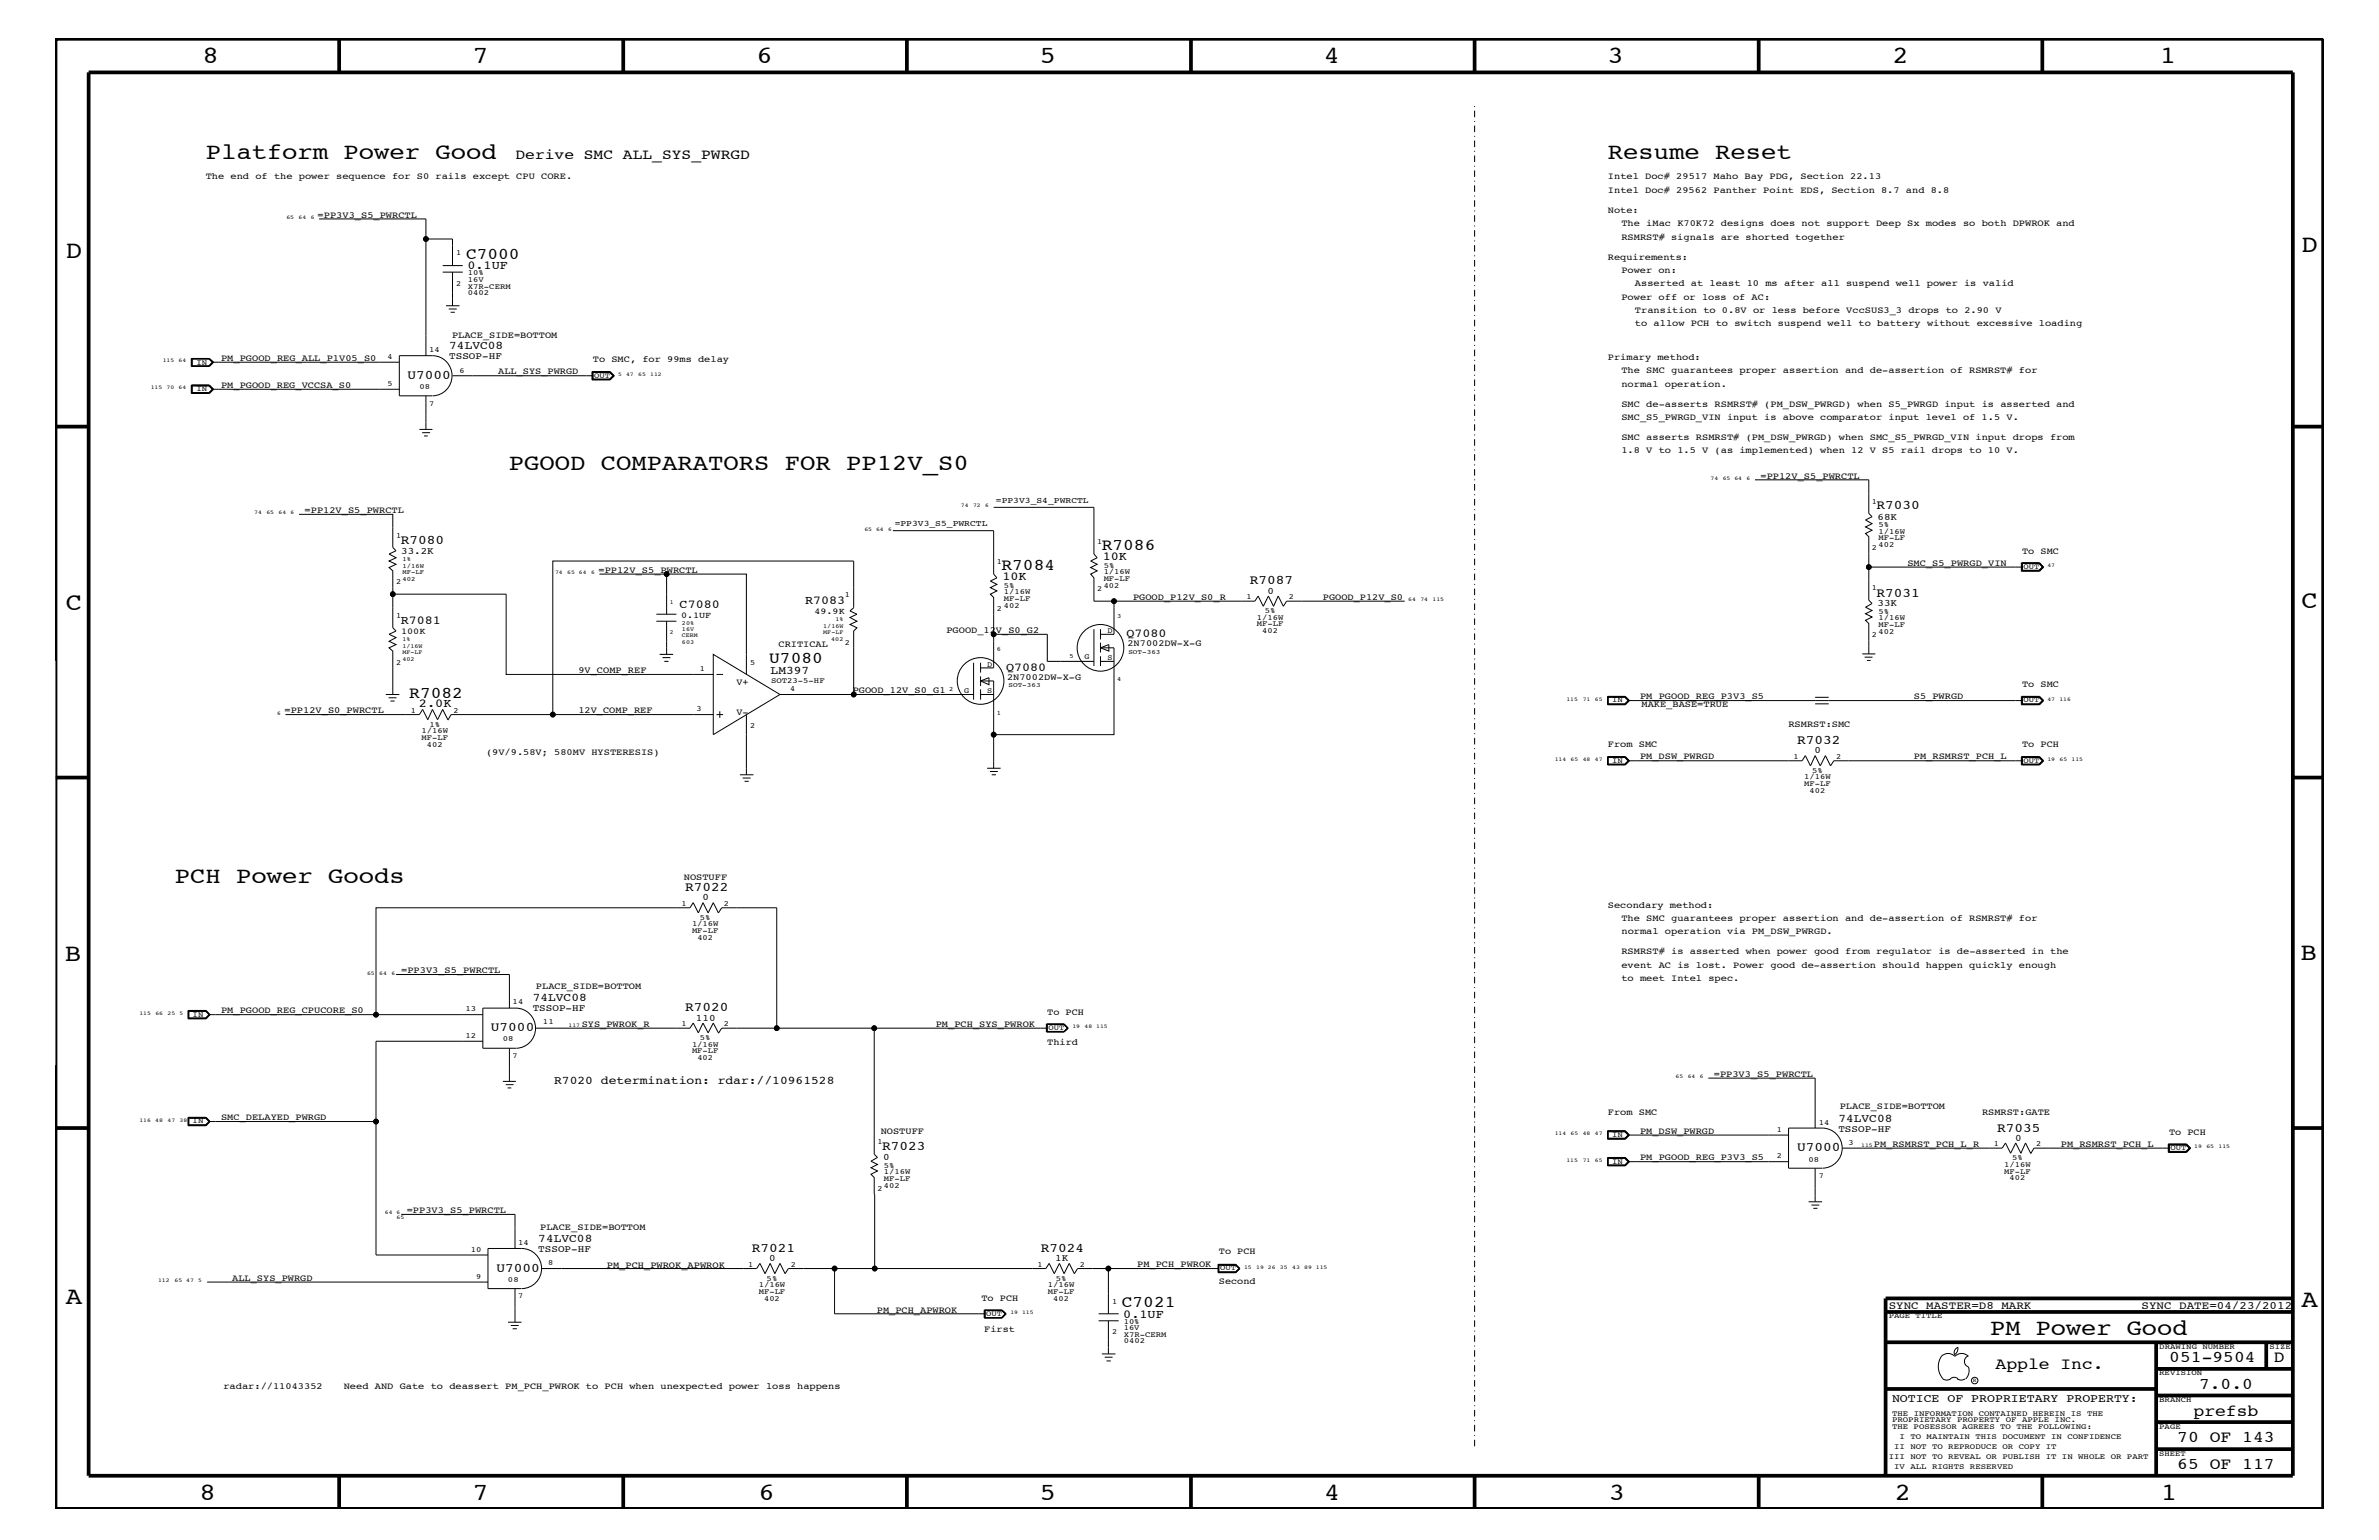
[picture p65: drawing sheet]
<svg xmlns="http://www.w3.org/2000/svg" width="432mm" height="279mm" viewBox="0 0 432 279" stroke-linecap="round" stroke-linejoin="round" font-family="sans-serif">
<defs><g id="words">
<g font-size="4.5">
<text x="36.7" y="11.5">8</text>
<text x="85.8" y="11.5">7</text>
<text x="137.3" y="11.5">6</text>
<text x="188.7" y="11.5">5</text>
<text x="240.3" y="11.5">4</text>
<text x="291.8" y="11.5">3</text>
<text x="343.5" y="11.5">2</text>
<text x="392" y="11.5">1</text>
<text x="11.9" y="46.8">D</text>
<text x="417.7" y="45.7">D</text>
<text x="11.9" y="110.6">C</text>
<text x="417.7" y="110.4">C</text>
<text x="11.8" y="174.3">B</text>
<text x="417.6" y="174.2">B</text>
<text x="11.9" y="236.7">A</text>
<text x="417.7" y="237.1">A</text>
<text x="36.2" y="272.1">8</text>
<text x="85.8" y="272.1">7</text>
<text x="137.7" y="272.1">6</text>
<text x="188.7" y="272.1">5</text>
<text x="240.4" y="272.1">4</text>
<text x="292" y="272.1">3</text>
<text x="343.9" y="272.1">2</text>
<text x="392.2" y="272.1">1</text>
</g>
<g font-size="4.1">
<text x="37.3" y="28.9">Platform Power Good</text>
<text x="291.8" y="28.9">Resume Reset</text>
<text x="92.4" y="85.2">PGOOD COMPARATORS FOR PP12V_S0</text>
<text x="31.7" y="160.2">PCH Power Goods</text>
<text x="361.2" y="242.3">PM Power Good</text>
</g>
<g font-size="3">
<text x="84.6" y="47">C7000</text>
<text x="200" y="99.9">R7086</text>
<text x="181.8" y="103.5">R7084</text>
<text x="139.6" y="120.3">U7080</text>
<text x="74.3" y="126.6">R7082</text>
<text x="203.6" y="237.2">C7021</text>
<text x="362.2" y="248.4">Apple Inc.</text>
<text x="393.7" y="247.1">051-9504</text>
<text x="399.2" y="252">7.0.0</text>
<text x="412.7" y="247.1">D</text>
<text x="398.1" y="256.8">prefsb</text>
<text x="395.2" y="261.6">70 OF 143</text>
<text x="395.2" y="266.6">65 OF 117</text>
</g>
<text font-size="2.6" x="93.6" y="28.8">Derive SMC ALL_SYS_PWRGD</text>
<g font-size="2.4">
<text x="74" y="68.8">U7000</text>
<text x="340.6" y="92.4">R7030</text>
<text x="72.7" y="98.7">R7080</text>
<text x="226.9" y="106">R7087</text>
<text x="340.6" y="108.2">R7031</text>
<text x="326.2" y="135">R7032</text>
<text x="124.3" y="161.7">R7022</text>
<text x="124.3" y="183.5">R7020</text>
<text x="89.1" y="187.1">U7000</text>
<text x="160.1" y="208.7">R7023</text>
<text x="326.2" y="208.9">U7000</text>
<text x="362.5" y="205.3">R7035</text>
<text x="136.4" y="227.1">R7021</text>
<text x="188.9" y="227.1">R7024</text>
<text x="90.1" y="230.7">U7000</text>
</g>
<g font-size="2.2">
<text x="84.8" y="48.8">0.1UF</text>
<text x="200.2" y="101.6">10K</text>
<text x="181.9" y="105.3">10K</text>
<text x="72.7" y="113.1">R7081</text>
<text x="123.4" y="110.3">C7080</text>
<text x="146.1" y="109.5">R7083</text>
<text x="204.5" y="115.6">Q7080</text>
<text x="182.6" y="121.7">Q7080</text>
<text x="76" y="128.3">2.0K</text>
<text x="203.9" y="239">0.1UF</text>
</g>
<g font-size="2.1">
<text x="81.5" y="63.4">74LVC08</text>
<text x="139.9" y="122.4">LM397</text>
<text x="96.7" y="181.6">74LVC08</text>
<text x="100.6" y="196.7">R7020 determination: rdar://10961528</text>
<text x="333.7" y="203.5">74LVC08</text>
<text x="97.7" y="225.3">74LVC08</text>
<text x="343.4" y="254.4">NOTICE OF PROPRIETARY PROPERTY:</text>
</g>
<g font-size="2">
<text x="342.8" y="237.4">SYNC_MASTER=D8_MARK</text>
<text x="388.7" y="237.4">SYNC_DATE=04/23/2012</text>
</g>
<g font-size="1.8">
<text x="81.5" y="65.1">TSSOP-HF</text>
<text x="340.8" y="94.3">68K</text>
<text x="72.8" y="100.4">33.2K</text>
<text x="230" y="107.7">0</text>
<text x="340.8" y="110">33K</text>
<text x="329.4" y="136.7">0</text>
<text x="127.5" y="163.4">0</text>
<text x="96.7" y="183.5">TSSOP-HF</text>
<text x="126.3" y="185.2">110</text>
<text x="333.7" y="205.3">TSSOP-HF</text>
<text x="365.8" y="207">0</text>
<text x="160.3" y="210.5">0</text>
<text x="97.7" y="227.1">TSSOP-HF</text>
<text x="139.6" y="228.8">0</text>
<text x="191.5" y="228.8">1K</text>
</g>
<g font-size="1.7">
<text x="37.3" y="32.5">The end of the power sequence for S0 rails except CPU CORE.</text>
<text x="291.8" y="32.5">Intel Doc# 29517 Maho Bay PDG, Section 22.13</text>
<text x="291.8" y="35">Intel Doc# 29562 Panther Point EDS, Section 8.7 and 8.8</text>
<text x="57.7" y="39.5">=PP3V3_S5_PWRCTL</text>
<text x="291.8" y="38.6">Note:</text>
<text x="294.3" y="41">The iMac K70K72 designs does not support Deep Sx modes so both DPWROK and</text>
<text x="291.8" y="47.1">Requirements:</text>
<text x="294.3" y="43.5">RSMRST# signals are shorted together</text>
<text x="294.3" y="49.6">Power on:</text>
<text x="296.8" y="51.9">Asserted at least 10 ms after all suspend well power is valid</text>
<text x="294.3" y="54.4">Power off or loss of AC:</text>
<text x="296.8" y="59.2">to allow PCH to switch suspend well to battery without excessive loading</text>
<text x="296.8" y="56.8">Transition to 0.8V or less before VccSUS3_3 drops to 2.90 V</text>
<text x="40.1" y="65.6">PM_PGOOD_REG_ALL_P1V05_S0</text>
<text x="82" y="61.4">PLACE_SIDE=BOTTOM</text>
<text x="107.6" y="65.7">To SMC, for 99ms delay</text>
<text x="291.8" y="65.3">Primary method:</text>
<text x="40.1" y="70.4">PM_PGOOD_REG_VCCSA_S0</text>
<text x="90.4" y="67.9">ALL_SYS_PWRGD</text>
<text x="294.3" y="70.1">normal operation.</text>
<text x="294.3" y="67.7">The SMC guarantees proper assertion and de-assertion of RSMRST# for</text>
<text x="294.3" y="76.2">SMC_S5_PWRGD_VIN input is above comparator input level of 1.5 V.</text>
<text x="294.3" y="73.8">SMC de-asserts RSMRST# (PM_DSW_PWRGD) when S5_PWRGD input is asserted and</text>
<text x="294.3" y="79.9">SMC asserts RSMRST# (PM_DSW_PWRGD) when SMC_S5_PWRGD_VIN input drops from</text>
<text x="294.3" y="82.2">1.8 V to 1.5 V (as implemented) when 12 V S5 rail drops to 10 V.</text>
<text x="319.5" y="86.9">=PP12V_S5_PWRCTL</text>
<text x="55.3" y="93.1">=PP12V_S5_PWRCTL</text>
<text x="367" y="100.4">To SMC</text>
<text x="108.6" y="104">=PP12V_S5_PWRCTL</text>
<text x="346.2" y="102.6">SMC_S5_PWRGD_VIN</text>
<text x="205.7" y="108.8">PGOOD_P12V_S0_R</text>
<text x="240.1" y="108.8">PGOOD_P12V_S0</text>
<text x="141.3" y="117.4">CRITICAL</text>
<text x="171.8" y="114.8">PGOOD_12V_S0_G2</text>
<text x="204.6" y="117.3">2N7002DW-X-G</text>
<text x="105" y="122.1">9V_COMP_REF</text>
<text x="133.7" y="124.2">V+</text>
<text x="154.8" y="125.8">PGOOD_12V_S0_G1</text>
<text x="182.8" y="123.4">2N7002DW-X-G</text>
<text x="367" y="124.7">To SMC</text>
<text x="51.6" y="129.4">=PP12V_S0_PWRCTL</text>
<text x="105" y="129.4">12V_COMP_REF</text>
<text x="133.7" y="129.7">V-</text>
<text x="297.7" y="126.9">PM_PGOOD_REG_P3V3_S5</text>
<text x="297.9" y="128.3">MAKE_BASE=TRUE</text>
<text x="324.6" y="131.9">RSMRST:SMC</text>
<text x="347.4" y="126.9">S5_PWRGD</text>
<text x="88.2" y="136.9">(9V/9.58V; 580MV HYSTERESIS)</text>
<text x="291.8" y="135.6">From SMC</text>
<text x="297.7" y="137.8">PM_DSW_PWRGD</text>
<text x="347.4" y="137.8">PM_RSMRST_PCH_L</text>
<text x="367" y="135.6">To PCH</text>
<text x="124.1" y="159.6">NOSTUFF</text>
<text x="291.8" y="164.7">Secondary method:</text>
<text x="294.3" y="167.1">The SMC guarantees proper assertion and de-assertion of RSMRST# for</text>
<text x="294.3" y="173.2">RSMRST# is asserted when power good from regulator is de-asserted in the</text>
<text x="294.3" y="169.5">normal operation via PM_DSW_PWRGD.</text>
<text x="72.8" y="176.6">=PP3V3_S5_PWRCTL</text>
<text x="97.3" y="179.5">PLACE_SIDE=BOTTOM</text>
<text x="294.3" y="175.6">event AC is lost. Power good de-assertion should happen quickly enough</text>
<text x="294.3" y="178">to meet Intel spec.</text>
<text x="40.1" y="183.8">PM_PGOOD_REG_CPUCORE_S0</text>
<text x="190.1" y="184.1">To PCH</text>
<text x="105.6" y="186.3">SYS_PWROK_R</text>
<text x="169.8" y="186.3">PM_PCH_SYS_PWROK</text>
<text x="190.1" y="189.5">Third</text>
<text x="311.1" y="195.4">=PP3V3_S5_PWRCTL</text>
<text x="40.1" y="203.2">SMC_DELAYED_PWRGD</text>
<text x="291.8" y="202.3">From SMC</text>
<text x="333.9" y="201.2">PLACE_SIDE=BOTTOM</text>
<text x="359.7" y="202.3">RSMRST:GATE</text>
<text x="159.9" y="205.8">NOSTUFF</text>
<text x="297.7" y="205.7">PM_DSW_PWRGD</text>
<text x="340.1" y="208.1">PM_RSMRST_PCH_L_R</text>
<text x="374.1" y="208.1">PM_RSMRST_PCH_L</text>
<text x="393.7" y="205.9">To PCH</text>
<text x="297.7" y="210.5">PM_PGOOD_REG_P3V3_S5</text>
<text x="73.8" y="220.1">=PP3V3_S5_PWRCTL</text>
<text x="98" y="223.1">PLACE_SIDE=BOTTOM</text>
<text x="221.2" y="227.5">To PCH</text>
<text x="42.2" y="232.4">ALL_SYS_PWRGD</text>
<text x="110.2" y="230.1">PM_PCH_PWROK_APWROK</text>
<text x="206.4" y="229.9">PM_PCH_PWROK</text>
<text x="221.2" y="232.9">Second</text>
<text x="159.2" y="238.2">PM_PCH_APWROK</text>
<text x="178.1" y="236">To PCH</text>
<text x="178.6" y="241.8">First</text>
<text x="40.6" y="252.1">radar://11043352</text>
<text x="62.4" y="252.1">Need AND Gate to deassert PM_PCH_PWROK to PCH when unexpected power loss happens</text>
</g>
<g font-size="1.6">
<text x="123.6" y="112">0.1UF</text>
<text x="147.8" y="111.4">49.9K</text>
<text x="72.8" y="115">100K</text>
</g>
<g font-size="1.5">
<text x="162.4" y="95.4">=PP3V3_S5_PWRCTL</text>
<text x="180.8" y="91.2">=PP3V3_S4_PWRCTL</text>
</g>
<g font-size="1.4">
<text x="82.8" y="46.3">1</text>
<text x="82.8" y="51.8">2</text>
<text x="84.9" y="50">10%</text>
<text x="84.9" y="52.4">X7R-CERM</text>
<text x="84.9" y="51.1">16V</text>
<text x="84.9" y="53.5">0402</text>
<text x="70.4" y="65.1">4</text>
<text x="77.9" y="64">14</text>
<text x="35.6" y="66.2">IN</text>
<text x="35.6" y="71">IN</text>
<text x="70.4" y="70">5</text>
<text x="76.1" y="70.6">08</text>
<text x="83.4" y="67.6">6</text>
<text x="107.9" y="68.5">OUT</text>
<text x="77.9" y="73.7">7</text>
<text x="339.8" y="91.4">1</text>
<text x="341" y="95.6">5%</text>
<text x="71.9" y="97.6">1</text>
<text x="199.1" y="98.7">1</text>
<text x="339.8" y="99.8">2</text>
<text x="341" y="98">MF-LF</text>
<text x="341" y="96.8">1/16W</text>
<text x="341" y="99.3">402</text>
<text x="71.9" y="106">2</text>
<text x="180.9" y="102.4">1</text>
<text x="182.2" y="107.8">1/16W</text>
<text x="182.2" y="106.6">5%</text>
<text x="199.1" y="107.2">2</text>
<text x="200.3" y="104.2">1/16W</text>
<text x="200.3" y="106.6">402</text>
<text x="200.3" y="103">5%</text>
<text x="200.3" y="105.4">MF-LF</text>
<text x="339.8" y="107.1">1</text>
<text x="367.3" y="103.2">OUT</text>
<text x="71.9" y="112">1</text>
<text x="153.3" y="108.4">1</text>
<text x="180.9" y="110.9">2</text>
<text x="182.2" y="110.3">402</text>
<text x="182.2" y="109.1">MF-LF</text>
<text x="226.2" y="108.7">1</text>
<text x="228.1" y="113.7">MF-LF</text>
<text x="228.1" y="112.5">1/16W</text>
<text x="229.6" y="111.2">5%</text>
<text x="233.9" y="108.7">2</text>
<text x="341" y="113.7">MF-LF</text>
<text x="341" y="111.4">5%</text>
<text x="341" y="112.6">1/16W</text>
<text x="153.3" y="117">2</text>
<text x="196.8" y="119.6">G</text>
<text x="201" y="114.8">D</text>
<text x="201" y="119.7">S</text>
<text x="229.1" y="114.8">402</text>
<text x="339.8" y="115.6">2</text>
<text x="341" y="115">402</text>
<text x="71.9" y="120.6">2</text>
<text x="127" y="121.8">1</text>
<text x="136.1" y="120.6">5</text>
<text x="140" y="124">SOT23-5-HF</text>
<text x="143.4" y="125.4">4</text>
<text x="175" y="125.7">G</text>
<text x="179.2" y="120.9">D</text>
<text x="179.2" y="125.8">S</text>
<text x="74.6" y="129.3">1</text>
<text x="77.9" y="131.9">1%</text>
<text x="82.3" y="129.3">2</text>
<text x="126.4" y="129.1">3</text>
<text x="292.6" y="127.5">IN</text>
<text x="367.3" y="127.5">OUT</text>
<text x="76.5" y="134.2">MF-LF</text>
<text x="76.5" y="133">1/16W</text>
<text x="77.5" y="135.5">402</text>
<text x="136.1" y="132.1">2</text>
<text x="325.5" y="137.7">1</text>
<text x="333.2" y="137.7">2</text>
<text x="292.6" y="138.4">IN</text>
<text x="327.4" y="142.6">MF-LF</text>
<text x="327.4" y="141.4">1/16W</text>
<text x="328.4" y="143.9">402</text>
<text x="328.9" y="140.2">5%</text>
<text x="367.3" y="138.4">OUT</text>
<text x="123.7" y="164.4">1</text>
<text x="127" y="166.9">5%</text>
<text x="131.4" y="164.4">2</text>
<text x="125.6" y="168.1">1/16W</text>
<text x="125.6" y="169.3">MF-LF</text>
<text x="126.6" y="170.5">402</text>
<text x="35" y="184.4">IN</text>
<text x="84.5" y="183.5">13</text>
<text x="93" y="182.2">14</text>
<text x="98.6" y="185.9">11</text>
<text x="84.5" y="188.3">12</text>
<text x="91.3" y="188.9">08</text>
<text x="93" y="192">7</text>
<text x="123.7" y="186.1">1</text>
<text x="125.6" y="191.1">MF-LF</text>
<text x="125.6" y="189.9">1/16W</text>
<text x="127" y="188.7">5%</text>
<text x="131.4" y="186.1">2</text>
<text x="190.3" y="186.9">OUT</text>
<text x="126.6" y="192.3">402</text>
<text x="35" y="203.8">IN</text>
<text x="159.3" y="207.6">1</text>
<text x="292.6" y="206.3">IN</text>
<text x="322.5" y="205.3">1</text>
<text x="330.1" y="204.1">14</text>
<text x="335.5" y="207.7">3</text>
<text x="361.9" y="208">1</text>
<text x="369.6" y="208">2</text>
<text x="394" y="208.7">OUT</text>
<text x="160.4" y="214.2">MF-LF</text>
<text x="160.4" y="213">1/16W</text>
<text x="160.4" y="211.9">5%</text>
<text x="160.4" y="215.5">402</text>
<text x="292.6" y="211.1">IN</text>
<text x="322.5" y="210.2">2</text>
<text x="328.3" y="210.8">08</text>
<text x="330.1" y="213.8">7</text>
<text x="363.8" y="213">MF-LF</text>
<text x="363.8" y="211.7">1/16W</text>
<text x="364.7" y="214.2">402</text>
<text x="365.2" y="210.5">5%</text>
<text x="159.3" y="216.1">2</text>
<text x="85.4" y="227.1">10</text>
<text x="94.1" y="225.9">14</text>
<text x="86.4" y="232">9</text>
<text x="92.2" y="232.6">08</text>
<text x="99.5" y="229.6">8</text>
<text x="135.8" y="229.8">1</text>
<text x="137.7" y="233.5">1/16W</text>
<text x="139.1" y="232.4">5%</text>
<text x="143.5" y="229.8">2</text>
<text x="188.3" y="229.8">1</text>
<text x="190.2" y="233.5">1/16W</text>
<text x="191.6" y="232.4">5%</text>
<text x="196" y="229.8">2</text>
<text x="221.5" y="230.5">OUT</text>
<text x="94.1" y="235.6">7</text>
<text x="137.7" y="234.7">MF-LF</text>
<text x="138.7" y="236">402</text>
<text x="179" y="238.8">OUT</text>
<text x="190.2" y="234.7">MF-LF</text>
<text x="191.2" y="236">402</text>
<text x="201.8" y="236.6">1</text>
<text x="342.8" y="239.2">PAGE TITLE</text>
<text x="201.8" y="242">2</text>
<text x="204" y="240.2">10%</text>
<text x="204" y="243.7">0402</text>
<text x="204" y="241.3">16V</text>
<text x="204" y="242.5">X7R-CERM</text>
<text x="391.9" y="244.7">DRAWING NUMBER</text>
<text x="411.9" y="244.7">SIZE</text>
<text x="391.9" y="249.5">REVISION</text>
<text x="343.4" y="256.8">THE INFORMATION CONTAINED HEREIN IS THE</text>
<text x="391.9" y="254.4">BRANCH</text>
<text x="343.4" y="258">PROPRIETARY PROPERTY OF APPLE INC.</text>
<text x="343.4" y="259.3">THE POSESSOR AGREES TO THE FOLLOWING:</text>
<text x="343.8" y="262.9">II NOT TO REPRODUCE OR COPY IT</text>
<text x="344.8" y="261.1">I TO MAINTAIN THIS DOCUMENT IN CONFIDENCE</text>
<text x="391.9" y="259.3">PAGE</text>
<text x="342.8" y="264.7">III NOT TO REVEAL OR PUBLISH IT IN WHOLE OR PART</text>
<text x="343.8" y="266.6">IV ALL RIGHTS RESERVED</text>
<text x="391.9" y="264.1">SHEET</text>
</g>
<g font-size="1.2">
<text x="73.1" y="101.8">1%</text>
<text x="73.1" y="103">1/16W</text>
<text x="73.1" y="104.2">MF-LF</text>
<text x="73.1" y="105.4">402</text>
<text x="202.8" y="112">3</text>
<text x="180.9" y="118.1">6</text>
<text x="194.1" y="119.3">5</text>
<text x="204.8" y="118.6">SOT-363</text>
<text x="172.3" y="125.4">2</text>
<text x="183" y="124.7">SOT-363</text>
<text x="202.8" y="123.6">4</text>
<text x="180.9" y="129.7">1</text>
</g>
<g font-size="1.1">
<text x="121.6" y="109.7">1</text>
<text x="123.8" y="113.3">20%</text>
<text x="149.4" y="113.9">1/16W</text>
<text x="151.6" y="112.7">1%</text>
<text x="73.1" y="116.4">1%</text>
<text x="73.1" y="118.7">MF-LF</text>
<text x="73.1" y="117.5">1/16W</text>
<text x="121.6" y="115.1">2</text>
<text x="123.8" y="116.8">603</text>
<text x="123.8" y="114.4">16V</text>
<text x="123.8" y="115.6">CERM</text>
<text x="149.4" y="115.1">MF-LF</text>
<text x="150.9" y="116.4">402</text>
<text x="73.1" y="120">402</text>
</g>
<g font-size="1">
<text x="52" y="39.7">65</text>
<text x="54.2" y="39.7">64</text>
<text x="56.4" y="39.7">6</text>
<text x="29.5" y="65.7">115</text>
<text x="32.4" y="65.7">64</text>
<text x="27.3" y="70.6">115</text>
<text x="30.2" y="70.6">70</text>
<text x="32.4" y="70.6">64</text>
<text x="112.2" y="68.2">5</text>
<text x="113.6" y="68.2">47</text>
<text x="115.8" y="68.2">65</text>
<text x="118" y="68.2">112</text>
<text x="310.5" y="87.1">74</text>
<text x="312.7" y="87.1">65 64</text>
<text x="317" y="87.1">6</text>
<text x="46.1" y="93.3">74</text>
<text x="48.3" y="93.3">65</text>
<text x="50.5" y="93.3">64</text>
<text x="52.7" y="93.3">6</text>
<text x="174.4" y="92.1">74</text>
<text x="176.6" y="92.1">72</text>
<text x="178.8" y="92.1">6</text>
<text x="156.9" y="96.3">65 64</text>
<text x="161.2" y="96.3">6</text>
<text x="100.8" y="104.2">74</text>
<text x="103" y="104.2">65 64</text>
<text x="107.3" y="104.2">6</text>
<text x="371.6" y="102.9">47</text>
<text x="255.6" y="109.1">64</text>
<text x="257.8" y="109.1">74</text>
<text x="260" y="109.1">115</text>
<text x="50.3" y="129.7">6</text>
<text x="284.3" y="127.1">115</text>
<text x="287.3" y="127.1">71</text>
<text x="289.5" y="127.1">65</text>
<text x="371.6" y="127.1">47</text>
<text x="373.8" y="127.1">116</text>
<text x="282.2" y="138">114</text>
<text x="285.1" y="138">65</text>
<text x="287.3" y="138">48</text>
<text x="289.5" y="138">47</text>
<text x="371.6" y="138">19</text>
<text x="373.8" y="138">65</text>
<text x="376" y="138">115</text>
<text x="66.6" y="176.8">65</text>
<text x="68.8" y="176.8">64</text>
<text x="71" y="176.8">6</text>
<text x="25.3" y="184.1">115</text>
<text x="28.2" y="184.1">66</text>
<text x="30.4" y="184.1">25</text>
<text x="32.6" y="184.1">5</text>
<text x="103.2" y="186.3">117</text>
<text x="194.6" y="186.5">19</text>
<text x="196.9" y="186.5">48 115</text>
<text x="304.1" y="195.6">65</text>
<text x="306.3" y="195.6">64</text>
<text x="308.5" y="195.6">6</text>
<text x="25.3" y="203.5">116</text>
<text x="28.2" y="203.5">48</text>
<text x="30.4" y="203.5">47</text>
<text x="32.6" y="203.5">38</text>
<text x="282.2" y="205.9">114</text>
<text x="285.1" y="205.9">65</text>
<text x="287.3" y="205.9">48</text>
<text x="289.5" y="205.9">47</text>
<text x="337.8" y="208.1">115</text>
<text x="398.3" y="208.3">19</text>
<text x="400.5" y="208.3">65</text>
<text x="402.7" y="208.3">115</text>
<text x="284.3" y="210.8">115</text>
<text x="287.3" y="210.8">71</text>
<text x="289.5" y="210.8">65</text>
<text x="69.8" y="220.3">64 6</text>
<text x="72" y="221.2">65</text>
<text x="28.7" y="232.6">112</text>
<text x="31.7" y="232.6">65 47</text>
<text x="36" y="232.6">5</text>
<text x="225.8" y="230.2">15</text>
<text x="228" y="230.2">19 26</text>
<text x="232.3" y="230.2">35</text>
<text x="234.5" y="230.2">43</text>
<text x="236.7" y="230.2">89 115</text>
<text x="183.4" y="238.4">19 115</text>
<text x="358.1" y="250.7">R</text>
</g>
</g></defs>
<g fill="none" stroke="#000" stroke-width=".18">
<path d="M57.9 39.7h19.4v24.8M77.3 43.4h4.8v4.8M80.4 48.2h3.6M80.4 49.4h3.6M80.9 55.5h2.5M81.5 56.1h1.4M81.8 56.7h.8M82.1 49.4v6.1M34.7 65h3.3l.8 .7-.8 .8h-3.3zM34.7 69.9h3.3l.8 .7-.8 .8h-3.3zM34.8 65.1h3.1M34.8 70h3.1l.7 .6-.7 .7"/>
<path d="M34.8 66.4h3.1M34.8 65v1.5M34.8 69.9v1.4h3.1M34.9 65.1v1.3M34.9 70h3l.6 .6-.6 .6h-3zM37.9 65.1l.6 .6M37.9 65l.8 .7-.8 .8M37.9 69.9l.8 .7-.8 .7M37.9 65.1l.7 .6-.7 .7M38.5 65.7h34M38.5 70.6h34M38.5 65.7l-.6 .7"/>
<path d="M76.1 77.9h2.4M76.6 78.5h1.5M77 79.1h.6M77.3 71.8v6.1M78.6 71.8a3.6 3.6 0 0 0 3.4-3.7 3.6 3.6 0 0 0-3.5-3.6h-6v7.3h6M82.1 68.2h25.5M107.4 67.4h3.4l.7 .8-.7 .7h-3.4zM107.6 67.5v1.3M107.6 67.6h3.1l.6 .6-.6 .6h-3.1M110.7 67.5l.7 .7-.7 .6M110.7 67.5h-3.2v1.3h3.2M110.7 67.5l.6 .7-.6 .6"/>
<path d="M54.3 93.3h17v6l.6 .6-1.3 .6 1.3 .7-1.3 .6 1.3 .6-1.3 .6 .7 .6v4.2h20.6v14.6h37.6M162.1 96.3h18.3v7.9l.5 .6-1.1 .6 1.1 .6-1.1 .6 1.1 .6-1.1 .6 .6 .6v12.8h-2.4M180.4 92h18.2v8.5l.5 .7-1.1 .6 1.1 .6-1.1 .6 1.1 .6-1.1 .6 .6 .6v4.3h3.6M318.5 87.1h20.7v6.1l.6 .5-1.2 .6 1.2 .7-1.2 .6 1.2 .6-1.2 .6 .6 .6v5.5h27.9M71.3 107.8v6.1l.6 .6-1.3 .6 1.3 .6-1.3 .7 1.3 .5-1.3 .6 .7 .6v7.9M108.8 104.2h12.2M119.1 111.4h3.7M119.1 112.7h3.7M119.7 118.7h2.5M120.2 119.3h1.5M120.6 120h.7M121 111.4v-7.2h14.5v18.2"/>
<path d="M121 112.7v6M180.4 115.1h9.7v4.9h8.5M198.6 114.1v6.7M199.7 117.5l1.6-.6v1.2zM199.7 114.1v1.9M199.7 116.6v1.8M199.7 119.1v1.7M199.7 120h2.5M199.7 117.5h2.5v15.8h-21.8v-9.8h-2.4M254.9 109.1h-21.4l-.6 .9-.9-1.9-.8 1.9-1-1.9-.9 1.9-.9-1.9-.6 1h-25.6v6h-2.5M338 118.6h2.4M338.4 119.2h1.5"/>
<path d="M338.9 119.8h.6M339.2 102.9v6l.6 .6-1.2 .7 1.2 .6-1.2 .6 1.2 .5-1.2 .6 .6 .6v5.5M366.9 102.1h3.3l.7 .8-.7 .7h-3.3zM370.1 102.2l.7 .7-.7 .6M370.1 102.2l.6 .7-.6 .6M370.1 102.2h-3v1.3h3M370.2 102.1l.7 .8-.7 .7h-3.2v-1.5M51.8 129.6h24.3l.6-.9 .9 1.9 .9-1.9 .9 1.9 1-1.9 .9 1.9M70 126h2.5M70.5 126.6h1.5M70.9 127.2h.7M129.5 129.6h-47.6l-.6 1.1"/>
<path d="M130.1 129.6h1.1M130.1 122.4h1.1M130.6 129.1v1.1M135.5 129.6v11M141.6 126l-12.1-7.3v14.6l12.1-7.3h13.3M176.7 126h-21.8v-11.5l.6-.6-1.2-.6 1.2-.6-1.2-.7 1.2-.6-1.2-.6 .6-.5v-8.5h-54.6v27.8M176.7 120.2v6.7M178 123.5l1.5-.5v1.2zM178 120.2v1.8M178 122.7v1.8M178 125.1v1.8M178 126h2.4"/>
<path d="M179.2 139.4h2.4M179.7 140h1.4M180.4 133.3v6.1M291.8 126.3h3.2l.8 .8-.8 .8h-3.2zM291.8 126.4h3.2M291.8 137.3h3.2M291.8 127.8h3.2M291.8 137.3h3.2l.8 .7-.8 .8h-3.2zM291.8 138.7h3.2M291.9 126.4v1.4M291.9 137.3v1.4M291.9 126.5h3l.6 .6"/>
<path d="M291.9 137.4h3l.6 .6M295 126.4l.7 .7-.7 .7M295 137.3l.7 .7-.7 .7M295 126.4l.6 .7-.6 .7M295 137.3l.6 .7-.6 .7M295.5 127.1l-.6 .6h-3M295.5 138l-.6 .6h-3M295.5 127.1h71.6M295.5 138h31.6l.6-.9 .9 1.9 .9-1.9 .9 1.9 .9-1.9 1 1.9 .5-1h34.3M329.5 127.7h2.4M329.5 126.5h2.4M366.9 126.3h3.3l.7 .8-.7 .8h-3.3z"/>
<path d="M366.9 137.3h3.3l.7 .7-.7 .8h-3.3zM367 126.4h3.2l.7 .7-.7 .7h-3.2zM367 137.3h3.2l.7 .7-.7 .7h-3.2zM367.1 126.5h3l.6 .6-.6 .6h-3M367.1 137.4h3l.6 .6-.6 .6h-3M367.1 126.4v1.4M367.1 137.3v1.4M370.1 126.4l.7 .7-.7 .7M370.1 137.3l.7 .7-.7 .7M134.3 140.6h2.4M134.8 141.2h1.4M135.1 141.8h.8"/>
<path d="M180 140.6h.8M71.9 176.8h20.6v6.1M34.1 183.3h3.3l.7 .8-.7 .7h-3.3zM34.3 183.5h3l.6 .6-.6 .6h-3zM37.3 183.4l.7 .7-.7 .7M37.3 183.4h-3.1v1.4h3.1M37.3 183.4l.8 .7M37.9 184.1h49.7M38.1 184.1l-.8 .7M68.2 184.1v-19.4h57l.6-.9 1 1.8 .8-1.8 .9 1.8 1-1.8 .9 1.8 .6-.9h10v21.8h-10l-.6 1M87.6 188.9h-19.4v38.8h20.4M91.3 196.2h2.3"/>
<path d="M91.8 196.8h1.4M92.1 197.4h.7M92.5 190.2v6M93.7 190.2a3.6 3.6 0 0 0 3.5-3.7 3.6 3.6 0 0 0-3.6-3.6h-6v7.3h6M97.3 186.5h27.9l.6-.9 1 1.8 .8-1.8 .9 1.8 1-1.8 .9 1.8M141 186.5h49.1M158.7 186.5v22.9l.6 .6-1.2 .7 1.2 .6-1.2 .6 1.2 .6-1.2 .5 .6 .6 .1 16.5M190 187.1h3.1M190 185.8v1.4M190 185.9h3.1M190.1 185.9v1.2M193.1 185.8l.7 .7"/>
<path d="M193.1 185.9l.7 .6M193.1 185.8h-3.2v1.4h3.2M193.1 185.9l.6 .6-.6 .6M193.1 185.8l.8 .7-.8 .7M193.8 186.5l-.7 .7M193.8 186.5l-.7 .6M310.1 195.6h19.4v9.1M34.1 202.7h3.3l.7 .8-.7 .7h-3.3zM34.3 202.9h3l.6 .6-.6 .6h-3zM37.3 202.8l.7 .7-.7 .7M37.3 202.8h-3.1v1.4h3.1M37.3 202.8l.8 .7"/>
<path d="M37.9 203.5h30.3M38.1 203.5l-.8 .7M291.8 210.1h3.2M291.8 205.2h3.2l.8 .7-.8 .8h-3.2zM291.8 210h3.2l.8 .8-.8 .7h-3.2zM291.8 211.4h3.2M291.9 205.3h3.1l.6 .6-.6 .6h-3.1zM291.9 210.1v1.3M291.9 205.3h3l.6 .6M291.9 210.2h3l.6 .6M295 205.2l.7 .7-.7 .7h-3.2M295 210.1l.7 .7-.7 .6"/>
<path d="M295 210.1l.6 .7-.6 .6M295.5 205.9l-.6 .6M295.5 210.8l-.6 .6h-3M295.5 205.9h29.1M295.5 210.8h29.1M328.3 218h2.4M328.8 218.6h1.4M329.1 219.2h.8M329.5 211.9v6.1M330.8 211.9a3.6 3.6 0 0 0 3.6-3.6 3.6 3.6 0 0 0-3.7-3.6h-6.1v7.2h6.1M334.4 208.3h29l.6-.9 .9 1.8 1-1.8 .9 1.8 .8-1.8 1 1.8M393.6 207.5h3.3l.7 .8-.7 .8h-3.3z"/>
<path d="M393.7 208.3h-24.5l-.6 1M393.7 207.7h3.1l.6 .6-.6 .7h-3.1zM396.8 207.7l.6 .6-.6 .6h-3.1M396.9 209.1l.6-.8-.6-.7h-3.3v1.5M37.6 232.6h51M72.8 220.3h20.7v6.2M92.2 239.9h2.5M93.5 233.8v6.1M94.7 233.8a3.6 3.6 0 0 0 3.6-3.7 3.6 3.6 0 0 0-3.6-3.6h-6.1v7.3h6.1M98.3 230.1h39l.6-.9 1 1.9 .9-1.9 .8 1.9 1-1.9 .9 1.9 .6-1h8.4v8.3h27.3M151.5 230.1h38.3l.6-.9 1 1.9 .9-1.9 .8 1.9 1-1.9 .9 1.9 .6-1h25.6M178.7 237.8h3.2l.6 .6-.6 .6h-3.2z"/>
<path d="M178.8 237.8v1.2M181.8 237.8l.7 .6M181.9 237.7l.7 .7-.7 .7M181.9 237.7h-3.2v1.4h3.2M182.5 238.4l-.7 .6M199.4 239.6h3.6M199.4 238.4h3.6M201.2 230.1v8.3M201.2 239.6v6M221.1 229.4h3.2l.8 .7-.8 .8h-3.2zM221.2 229.5h3.1l.7 .6-.7 .7h-3.1zM221.2 229.6h3.1l.6 .5-.6 .6h-3.1z"/>
<path d="M92.7 240.5h1.5M93.1 241.1h.7M200 245.6h2.5M200.5 246.2h1.4M200.8 246.9h.8M352.4 246.1a1.69 1.69 0 0 1 2.4 0M352.4 246a3.3 3.3 0 0 0 .3 4.1M352.6 250.2l.7 .2 .7-.2M354 250.2l.7-.3 .7 .3M354.8 246.1a1.69 1.69 0 0 1 2.5 0M355.3 250.2l.7 .2 .7-.2M355.3 244.4l.1 .3a1.18 1.18 0 0 1-.6 1"/>
<path d="M355.4 244.4a.99 .99 0 0 0-.6 1.4M357.2 246a1.04 1.04 0 0 0-.6 1 1.04 1.04 0 0 0 .6 1M357.3 248l.1 .7a2.11 2.11 0 0 1-.6 1.5"/>
<circle cx="77.3" cy="43.4" r=".42"/>
<circle cx="71.3" cy="107.8" r=".42"/>
<circle cx="121" cy="104.2" r=".42"/>
<circle cx="180.4" cy="115.1" r=".42"/>
<circle cx="199.7" cy="117.5" r="4.2"/>
<circle cx="202.2" cy="109.1" r=".42"/>
<circle cx="339.2" cy="102.9" r=".42"/>
<circle cx="100.3" cy="129.6" r=".42"/>
<circle cx="154.9" cy="126" r=".42"/>
<circle cx="178" cy="123.5" r="4.2"/>
<circle cx="180.4" cy="133.3" r=".42"/>
<circle cx="68.2" cy="184.1" r=".42"/>
<circle cx="141" cy="186.5" r=".42"/>
<circle cx="158.7" cy="186.5" r=".42"/>
<circle cx="68.2" cy="203.5" r=".42"/>
<circle cx="151.5" cy="230.1" r=".42"/>
<circle cx="158.8" cy="230.1" r=".42"/>
<circle cx="201.2" cy="230.1" r=".42"/>
<circle cx="358.4" cy="250.5" r=".59"/>
</g>
<g fill="none" stroke="#000" stroke-width=".68" stroke-linecap="butt">
<path d="M10.1 7h411.6v266.8h-411.6zM16.1 13.1h400.1v254.6h-400.1zM61.6 7v6.1M113.1 7v6.1M164.6 7v6.1M216.2 7v6.1M267.6 7v6.1M319.2 7v6.1M370.7 7v6.1M10.1 77.4h6M416.2 77.4h5.5M10.1 141.1h6"/>
<path d="M416.2 141.1h5.5M10.1 204.7h6M416.2 204.7h5.5M342.2 238h74M416.2 235.6h-74v32.1M342.2 252h49.2M342.2 243.5h74M391.4 248.4h24.8M391.4 243.5v24.2M391.4 258h24.8M391.4 253.2h24.8M411.3 243.5v4.9"/>
<path d="M61.6 267.7v6.1M113.1 267.7v6.1M164.6 267.7v6.1M216.2 268v5.8M267.6 267.7v6.1M319.2 267.7v6.1M370.7 267.7v6.1M391.4 262.9h24.8"/>
</g>
<path d="M267.6 19.2v243.7" fill="none" stroke="#000" stroke-width=".18" stroke-dasharray=".2 .7 1.2 .7" stroke-linecap="butt"/>
<g fill="#000">
<circle cx="77.3" cy="43.4" r=".42"/>
<circle cx="71.3" cy="107.8" r=".42"/>
<circle cx="121" cy="104.2" r=".42"/>
<circle cx="180.3" cy="115.1" r=".42"/>
<circle cx="202.2" cy="109.1" r=".42"/>
<circle cx="339.2" cy="102.9" r=".42"/>
<circle cx="100.3" cy="129.7" r=".42"/>
<circle cx="154.9" cy="126" r=".42"/>
<circle cx="180.3" cy="133.3" r=".42"/>
<circle cx="68.2" cy="184.1" r=".42"/>
<circle cx="141" cy="186.5" r=".42"/>
<circle cx="158.7" cy="186.5" r=".42"/>
<circle cx="68.2" cy="203.5" r=".42"/>
<circle cx="151.5" cy="230.2" r=".42"/>
<circle cx="158.7" cy="230.2" r=".42"/>
<circle cx="201.2" cy="230.2" r=".42"/>
</g>
<path d="M-.1 120.5h9.5v73.4h-9.5z" fill="#fff"/>
<use href="#words"/>
</svg>
